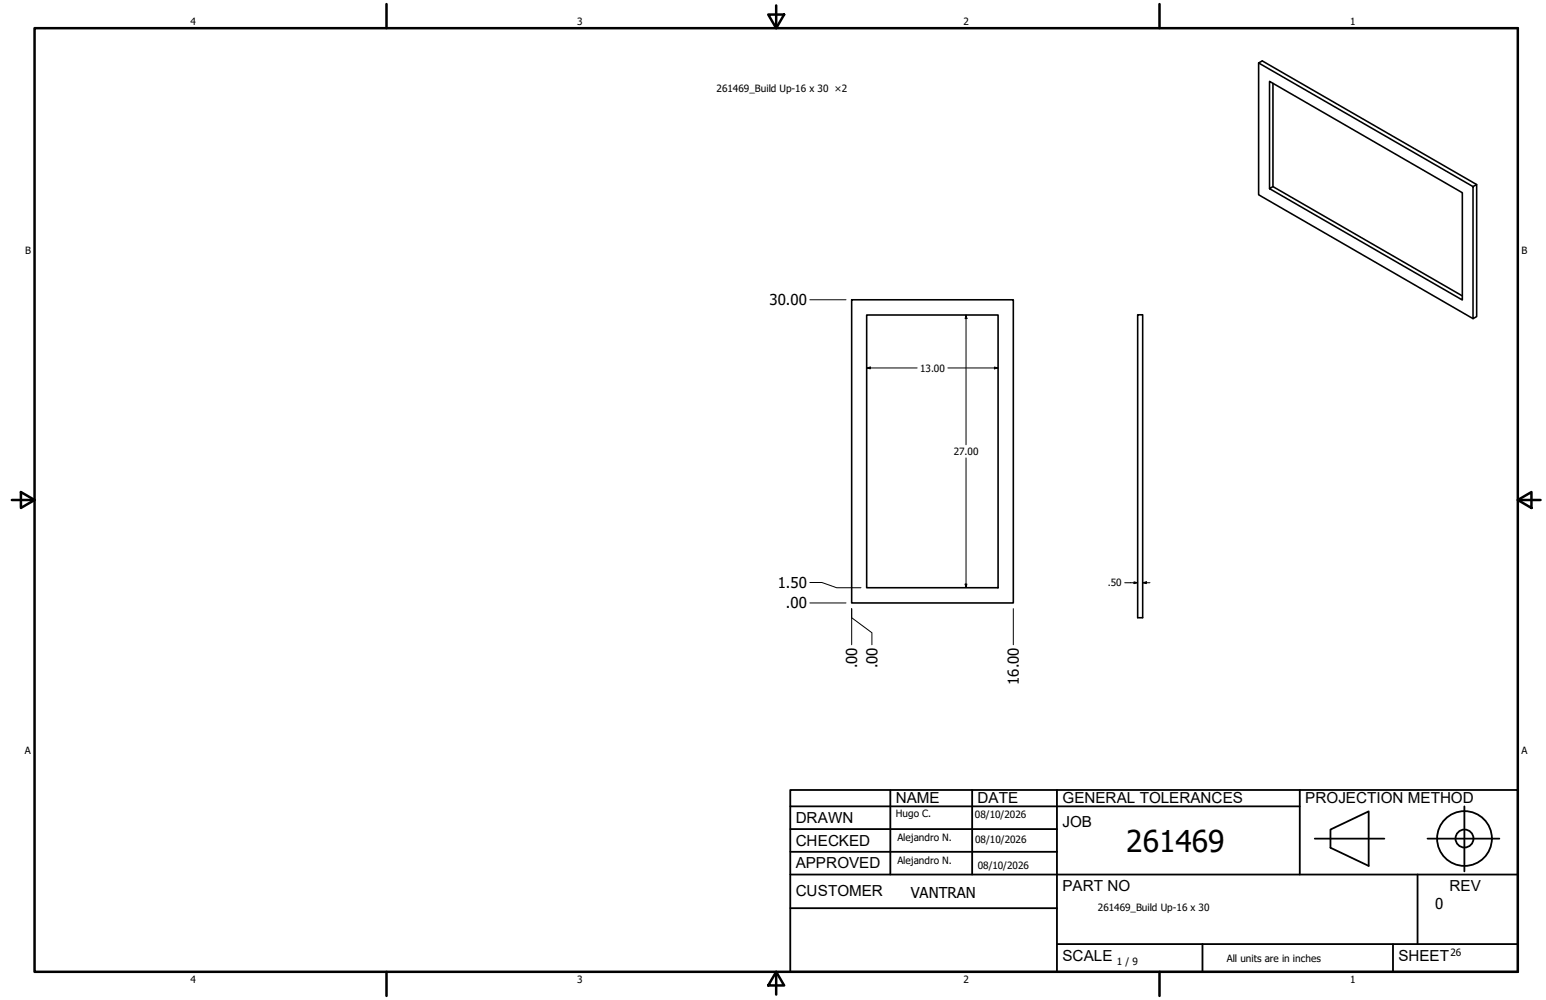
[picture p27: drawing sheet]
<svg xmlns="http://www.w3.org/2000/svg" width="432mm" height="279mm" viewBox="0 0 432 279" stroke-linecap="round" stroke-linejoin="round" font-family="sans-serif">
<defs><g id="words">
<text font-size="8.4" x="314.6" y="238.1">261469</text>
<g font-size="4.3">
<text x="250.2" y="224.2">NAME</text>
<text x="273" y="224.2">DATE</text>
<text x="296.7" y="224.3">GENERAL TOLERANCES</text>
<text x="364.6" y="224.3">PROJECTION METHOD</text>
<text x="222.2" y="229.9">DRAWN</text>
<text x="296.7" y="230.9">JOB</text>
<text x="222.2" y="236.3">CHECKED</text>
<text x="222.2" y="242.6">APPROVED</text>
<text x="222.2" y="250.3">CUSTOMER</text>
<text x="296.7" y="249">PART NO</text>
<text x="404.8" y="248.9">REV</text>
<text x="296.7" y="268.4">SCALE</text>
<text x="390.6" y="268.4">SHEET</text>
</g>
<g font-size="4.2">
<text x="214.9" y="85.3">30.00</text>
<text x="217.2" y="164.3">1.50</text>
<text x="219.5" y="170">.00</text>
<text x="239.4" y="186.8" transform="rotate(-90 239.4 186.8)">.00</text>
<text x="245" y="186.8" transform="rotate(-90 245 186.8)">.00</text>
<text x="284.5" y="191.4" transform="rotate(-90 284.5 191.4)">16.00</text>
<text x="254.4" y="250.8">VANTRAN</text>
<text x="400.9" y="254">0</text>
</g>
<g font-size="2.8">
<text x="53.2" y="6.9">4</text>
<text x="161.2" y="6.9">3</text>
<text x="269.1" y="6.9">2</text>
<text x="377.1" y="6.9">1</text>
<text x="200.2" y="25.8">261469_Build Up-16 x 30 ×2</text>
<text x="7" y="70.9">B</text>
<text x="424.9" y="70.9">B</text>
<text x="257" y="103.8">13.00</text>
<text x="266.4" y="127.1">27.00</text>
<text x="309.4" y="163.8">.50</text>
<text x="6.9" y="210.6">A</text>
<text x="424.9" y="210.6">A</text>
<text x="250.2" y="228.3">Hugo C.</text>
<text x="272.3" y="228.4">08/10/2026</text>
<text x="250.6" y="234.9">Alejandro N.</text>
<text x="272.4" y="235.6">08/10/2026</text>
<text x="250.6" y="241.5">Alejandro N.</text>
<text x="273.1" y="242.8">08/10/2026</text>
<text x="306.6" y="254.5">261469_Build Up-16 x 30</text>
<text x="312" y="269.7">1 / 9</text>
<text x="342.6" y="268.7">All units are in inches</text>
<text x="405.1" y="267.1">26</text>
<text x="53.2" y="274.6">4</text>
<text x="161.2" y="274.6">3</text>
<text x="269.1" y="274.6">2</text>
<text x="377.1" y="274.6">1</text>
</g>
</g></defs>
<!-- layer: Visible (ANSI) -->
<path d="M351.5 17.6l59.9 34.5M355.5 23.3v28.8l52.9 30.6M355.5 52.1l-.9 .6v-30l53.8 31.1v30l-53.8-31.1M411.4 52.1l1-.5v36.9l-1 .5zM412.4 51.6l-59.8-34.6-1.1 .6v36.8l59.9 34.6M237.9 83.8h45.1v84.7h-45.1zM242.1 88h36.7v76.2h-36.7zM317.8 87.9h1.4v84.7h-1.4z" fill="none" stroke="#000" stroke-width=".44"/>
<!-- layer: Borde (ANSI) -->
<g fill="none" stroke="#000" stroke-width=".7">
<path d="M9.7 7.9h414.2v263.6h-414.2zM107.9 1.1v6.8M214.6 4.1h4.4l-2.2 3.8zM216.8 1.5v6.4M323.8 1.1v6.8M3.3 139.7h6.4M5.8 137.5l3.9 2.2-3.9 2.2zM423.9 139.7l3.8-2.2v4.4zM423.9 139.7h6.4M107.9 271.5v6.8M216.8 271.5l2.2 3.8h-4.4zM216.8 271.5v6.4"/>
<path d="M323.8 271.5v6.8"/>
</g>
<!-- layer: Title (ANSI)-1 -->
<g fill="none" stroke="#000" stroke-width=".51">
<path d="M220.7 220.7h203.2v50.8h-203.2zM220.7 225.3h142.3M220.7 231.6h74.5M220.7 238h74.5M248.7 220.7v23.6M271.5 220.7v23.6M295.2 220.7v50.8M363 220.7v23.6M367.2 234.3h19.5M371.6 231.8l10.7-5.1v15.2l-10.7-5zM398.7 234.3h20.1M409 225.3v18.2"/>
<path d="M220.7 244.3h203.2M220.7 253.7h74.5M395.9 244.3v19.5M295.2 263.8h128.7M335.9 263.8v7.7M389.1 263.8v7.7"/>
<circle cx="409" cy="234.3" r="7.7"/>
<circle cx="409" cy="234.3" r="2.51"/>
</g>
<!-- layer: Cota (ANSI) -->
<g fill="none" stroke="#000" stroke-width=".28">
<path d="M226.2 83.8h10.1M269.8 88l.3 1h-.5zM269.8 88v36.3M242.1 102.8l1-.2v.5zM242.1 102.8h14.1M264.7 102.8h14.1M277.7 102.6l1.1 .2-1.1 .3zM269.8 128v36.2M226.2 168.5h10.1M226.2 162.8h3.4l4.1 1.4h6.8M269.6 163.2h.5l-.3 1zM283 170.1v10"/>
<path d="M314.1 162.8h3.7M316.7 162.6l1.1 .2-1.1 .3zM319.2 162.8l1-.2v.5zM319.2 162.8h2M237.9 180.1v-10v2.5l5.6 4.2v3.3"/>
</g>
<path d="M269.8 88l.3 1h-.5zM242.1 102.8l1-.2v.5zM277.7 102.6l1.1 .2-1.1 .3zM269.6 163.2h.5l-.3 1zM316.7 162.6l1.1 .2-1.1 .3zM319.2 162.8l1-.2v.5z" fill="#000"/>
<use href="#words"/>
</svg>
